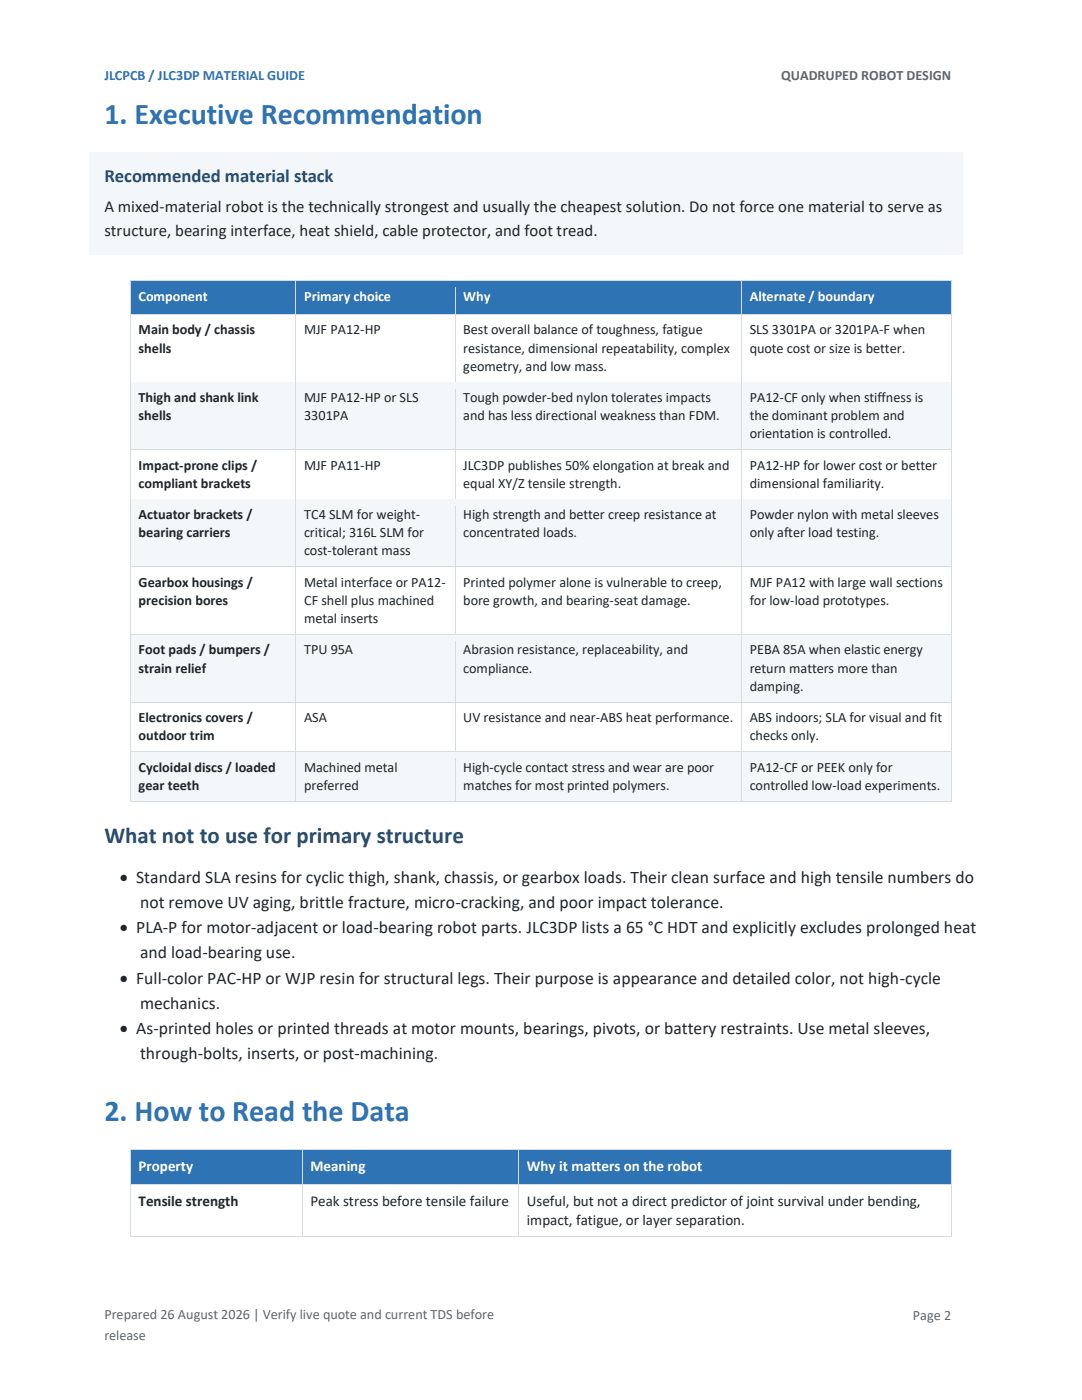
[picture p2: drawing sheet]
<svg xmlns="http://www.w3.org/2000/svg" width="216mm" height="279mm" viewBox="0 0 216 279" stroke-linecap="round" stroke-linejoin="round" font-family="sans-serif">
<defs><g id="words">
<g font-size="6" fill="#2e74b5">
<text x="20.8" y="24.7">1. Executive Recommendation</text>
<text x="20.8" y="223.6">2. How to Read the Data</text>
</g>
<text font-size="4.6" fill="#1f4d78" x="20.8" y="168.2">What not to use for primary structure</text>
<text font-size="3.7" fill="#1f4d78" x="20.8" y="36.3">Recommended material stack</text>
<g font-size="3.5" fill="#1f252b">
<text x="23.9" y="176.1">• Standard SLA resins for cyclic thigh, shank, chassis, or gearbox loads. Their clean surface and high tensile numbers do</text>
<text x="27.9" y="181.1">not remove UV aging, brittle fracture, micro-cracking, and poor impact tolerance.</text>
<text x="23.9" y="186.2">• PLA-P for motor-adjacent or load-bearing robot parts. JLC3DP lists a 65 °C HDT and explicitly excludes prolonged heat</text>
<text x="27.9" y="191.2">and load-bearing use.</text>
<text x="23.9" y="196.3">• Full-color PAC-HP or WJP resin for structural legs. Their purpose is appearance and detailed color, not high-cycle</text>
<text x="27.9" y="201.3">mechanics.</text>
<text x="23.9" y="206.4">• As-printed holes or printed threads at motor mounts, bearings, pivots, or battery restraints. Use metal sleeves,</text>
<text x="27.9" y="211.4">through-bolts, inserts, or post-machining.</text>
</g>
<g font-size="3.3" fill="#1f252b">
<text x="20.8" y="42.4">A mixed-material robot is the technically strongest and usually the cheapest solution. Do not force one material to serve as</text>
<text x="20.8" y="47.1">structure, bearing interface, heat shield, cable protector, and foot tread.</text>
</g>
<g font-size="3" fill="#fff">
<text x="27.7" y="233.6">Property</text>
<text x="61.9" y="233.6">Meaning</text>
<text x="105.1" y="233.6">Why it matters on the robot</text>
</g>
<g font-size="3" fill="#1f252b">
<text x="27.7" y="240.6">Tensile strength</text>
<text x="61.9" y="240.6">Peak stress before tensile failure</text>
<text x="105.1" y="240.6">Useful, but not a direct predictor of joint survival under bending,</text>
<text x="105.1" y="244.5">impact, fatigue, or layer separation.</text>
</g>
<text font-size="2.8" fill="#2e74b5" x="20.8" y="15.9">JLCPCB / JLC3DP MATERIAL GUIDE</text>
<g font-size="2.8" fill="#5c6770">
<text x="155.9" y="15.9">QUADRUPED ROBOT DESIGN</text>
<text x="20.8" y="263.3">Prepared 26 August 2026 | Verify live quote and current TDS before</text>
<text x="182.2" y="263.3">Page 2</text>
<text x="20.8" y="267.4">release</text>
</g>
<g font-size="2.8" fill="#fff">
<text x="27.7" y="60">Component</text>
<text x="60.7" y="60">Primary choice</text>
<text x="92.4" y="60">Why</text>
<text x="149.6" y="60">Alternate / boundary</text>
</g>
<g font-size="2.8" fill="#1f252b">
<text x="27.7" y="66.7">Main body / chassis</text>
<text x="27.7" y="70.4">shells</text>
<text x="60.7" y="66.7">MJF PA12-HP</text>
<text x="92.4" y="66.7">Best overall balance of toughness, fatigue</text>
<text x="92.4" y="70.4">resistance, dimensional repeatability, complex</text>
<text x="149.6" y="66.7">SLS 3301PA or 3201PA-F when</text>
<text x="149.6" y="70.4">quote cost or size is better.</text>
<text x="92.4" y="74">geometry, and low mass.</text>
<text x="27.7" y="80.2">Thigh and shank link</text>
<text x="27.7" y="83.9">shells</text>
<text x="60.7" y="80.2">MJF PA12-HP or SLS</text>
<text x="60.7" y="83.9">3301PA</text>
<text x="92.4" y="80.2">Tough powder-bed nylon tolerates impacts</text>
<text x="92.4" y="83.9">and has less directional weakness than FDM.</text>
<text x="149.6" y="80.2">PA12-CF only when stiffness is</text>
<text x="149.6" y="83.9">the dominant problem and</text>
<text x="149.6" y="87.5">orientation is controlled.</text>
<text x="27.7" y="93.7">Impact-prone clips /</text>
<text x="60.7" y="93.7">MJF PA11-HP</text>
<text x="92.4" y="93.7">JLC3DP publishes 50% elongation at break and</text>
<text x="149.6" y="93.7">PA12-HP for lower cost or better</text>
<text x="27.7" y="97.3">compliant brackets</text>
<text x="92.4" y="97.3">equal XY/Z tensile strength.</text>
<text x="149.6" y="97.3">dimensional familiarity.</text>
<text x="27.7" y="103.6">Actuator brackets /</text>
<text x="27.7" y="107.2">bearing carriers</text>
<text x="60.7" y="103.6">TC4 SLM for weight-</text>
<text x="60.7" y="107.2">critical; 316L SLM for</text>
<text x="92.4" y="103.6">High strength and better creep resistance at</text>
<text x="92.4" y="107.2">concentrated loads.</text>
<text x="149.6" y="103.6">Powder nylon with metal sleeves</text>
<text x="149.6" y="107.2">only after load testing.</text>
<text x="60.7" y="110.8">cost-tolerant mass</text>
<text x="27.7" y="117.1">Gearbox housings /</text>
<text x="60.7" y="117.1">Metal interface or PA12-</text>
<text x="92.4" y="117.1">Printed polymer alone is vulnerable to creep,</text>
<text x="149.6" y="117.1">MJF PA12 with large wall sections</text>
<text x="27.7" y="120.8">precision bores</text>
<text x="60.7" y="120.8">CF shell plus machined</text>
<text x="60.7" y="124.4">metal inserts</text>
<text x="92.4" y="120.8">bore growth, and bearing-seat damage.</text>
<text x="149.6" y="120.8">for low-load prototypes.</text>
<text x="27.7" y="130.6">Foot pads / bumpers /</text>
<text x="60.7" y="130.6">TPU 95A</text>
<text x="92.4" y="130.6">Abrasion resistance, replaceability, and</text>
<text x="149.6" y="130.6">PEBA 85A when elastic energy</text>
<text x="27.7" y="134.2">strain relief</text>
<text x="92.4" y="134.2">compliance.</text>
<text x="149.6" y="134.2">return matters more than</text>
<text x="149.6" y="137.9">damping.</text>
<text x="27.7" y="144.1">Electronics covers /</text>
<text x="27.7" y="147.7">outdoor trim</text>
<text x="60.7" y="144.1">ASA</text>
<text x="92.4" y="144.1">UV resistance and near-ABS heat performance.</text>
<text x="149.6" y="144.1">ABS indoors; SLA for visual and fit</text>
<text x="149.6" y="147.7">checks only.</text>
<text x="27.7" y="154">Cycloidal discs / loaded</text>
<text x="60.7" y="154">Machined metal</text>
<text x="92.4" y="154">High-cycle contact stress and wear are poor</text>
<text x="149.6" y="154">PA12-CF or PEEK only for</text>
<text x="27.7" y="157.6">gear teeth</text>
<text x="60.7" y="157.6">preferred</text>
<text x="92.4" y="157.6">matches for most printed polymers.</text>
<text x="149.6" y="157.6">controlled low-load experiments.</text>
</g>
</g></defs>
<g fill="#f3f7fa">
<path d="M17.8 30.5h174.3v20.3h-174.3z" fill-rule="evenodd"/>
<path d="M20.8 32.8h168.3v6.4h-168.3z" fill-rule="evenodd"/>
<path d="M20.8 39.2h168.3v4.7h-168.3z" fill-rule="evenodd"/>
<path d="M20.8 43.9h168.3v4.7h-168.3z" fill-rule="evenodd"/>
<path d="M17.8 30.5h174.3v2.3h-174.3z" fill-rule="evenodd"/>
<path d="M17.8 48.6h174.3v2.2h-174.3z" fill-rule="evenodd"/>
</g>
<g fill="#2e74b5">
<path d="M26.1 56.1h32.9v6.6h-32.9z" fill-rule="evenodd"/>
<path d="M27.7 57.4h29.8v4h-29.8z" fill-rule="evenodd"/>
<path d="M59.1 56.1h31.6v6.6h-31.6z" fill-rule="evenodd"/>
<path d="M60.7 57.4h28.6v4h-28.6z" fill-rule="evenodd"/>
<path d="M90.9 56.1h57v6.6h-57z" fill-rule="evenodd"/>
<path d="M92.4 57.4h54v4h-54z" fill-rule="evenodd"/>
<path d="M148.1 56.1h41.7v6.6h-41.7z" fill-rule="evenodd"/>
<path d="M149.6 57.4h38.7v4h-38.7z" fill-rule="evenodd"/>
</g>
<g fill="#d5dce2">
<path d="M26 55.9h.1v1.4h-.1z" fill-rule="evenodd"/>
<path d="M26 55.9h.1v.2h-.1z" fill-rule="evenodd"/>
</g>
<path d="M26.1 56h32.9" fill="none" stroke="#d5dce2" stroke-width=".2"/>
<path d="M26.1 56.1h32.9v1.2h-32.9z" fill-rule="evenodd" fill="#2e74b5"/>
<g fill="#d5dce2">
<path d="M59 56.1h.1v1.2h-.1z" fill-rule="evenodd"/>
<path d="M59 55.9h.1v.2h-.1z" fill-rule="evenodd"/>
</g>
<path d="M59.1 56h31.6" fill="none" stroke="#d5dce2" stroke-width=".2"/>
<path d="M59.1 56.1h31.6v1.2h-31.6z" fill-rule="evenodd" fill="#2e74b5"/>
<g fill="#d5dce2">
<path d="M90.7 56.1h.2v1.2h-.2z" fill-rule="evenodd"/>
<path d="M90.7 55.9h.2v.2h-.2z" fill-rule="evenodd"/>
</g>
<path d="M90.9 56h57" fill="none" stroke="#d5dce2" stroke-width=".2"/>
<path d="M90.9 56.1h57v1.2h-57z" fill-rule="evenodd" fill="#2e74b5"/>
<g fill="#d5dce2">
<path d="M147.9 56.1h.2v1.2h-.2z" fill-rule="evenodd"/>
<path d="M147.9 55.9h.2v.2h-.2z" fill-rule="evenodd"/>
</g>
<path d="M148.1 56h41.7" fill="none" stroke="#d5dce2" stroke-width=".2"/>
<path d="M148.1 56.1h41.7v1.2h-41.7z" fill-rule="evenodd" fill="#2e74b5"/>
<g fill="#d5dce2">
<path d="M189.8 55.9h.2v1.4h-.2z" fill-rule="evenodd"/>
<path d="M189.8 55.9h.2v.2h-.2z" fill-rule="evenodd"/>
</g>
<path d="M26 61.4h33.1v1.3h-33.1z" fill-rule="evenodd" fill="#2e74b5"/>
<path d="M26 57.3v5.4" fill="none" stroke="#d5dce2" stroke-width=".2"/>
<path d="M59.1 61.4h31.7v1.3h-31.7z" fill-rule="evenodd" fill="#2e74b5"/>
<path d="M59.1 57.3v5.4" fill="none" stroke="#d5dce2" stroke-width=".2"/>
<path d="M90.8 61.4h57.2v1.3h-57.2z" fill-rule="evenodd" fill="#2e74b5"/>
<path d="M90.8 57.3v5.4" fill="none" stroke="#d5dce2" stroke-width=".2"/>
<path d="M148 61.4h41.9v1.3h-41.9z" fill-rule="evenodd" fill="#2e74b5"/>
<path d="M148 57.3v5.4M189.9 57.3v5.4" fill="none" stroke="#d5dce2" stroke-width=".2"/>
<path d="M26 62.7h.1v1.4h-.1z" fill-rule="evenodd" fill="#d5dce2"/>
<path d="M26.1 62.7h32.9" fill="none" stroke="#d5dce2" stroke-width=".2"/>
<path d="M59 62.7h.1v1.4h-.1z" fill-rule="evenodd" fill="#d5dce2"/>
<path d="M59.1 62.7h31.6" fill="none" stroke="#d5dce2" stroke-width=".2"/>
<path d="M90.7 62.7h.2v1.4h-.2z" fill-rule="evenodd" fill="#d5dce2"/>
<path d="M90.9 62.7h57" fill="none" stroke="#d5dce2" stroke-width=".2"/>
<path d="M147.9 62.7h.2v1.4h-.2z" fill-rule="evenodd" fill="#d5dce2"/>
<path d="M148.1 62.7h41.7" fill="none" stroke="#d5dce2" stroke-width=".2"/>
<path d="M189.8 62.7h.2v1.4h-.2z" fill-rule="evenodd" fill="#d5dce2"/>
<path d="M26 64.1v12.1M59.1 64.1v12.1M90.8 64.1v12.1M148 64.1v12.1M189.9 64.1v12.1" fill="none" stroke="#d5dce2" stroke-width=".2"/>
<g fill="#f3f7fa">
<path d="M26.1 76.3h32.9v13.3h-32.9z" fill-rule="evenodd"/>
<path d="M27.7 77.6h29.8v3.6h-29.8z" fill-rule="evenodd"/>
<path d="M27.7 81.2h29.8v3.6h-29.8z" fill-rule="evenodd"/>
<path d="M59.1 76.3h31.6v13.3h-31.6z" fill-rule="evenodd"/>
<path d="M60.7 77.6h28.6v3.6h-28.6z" fill-rule="evenodd"/>
<path d="M60.7 81.2h28.6v3.6h-28.6z" fill-rule="evenodd"/>
<path d="M90.9 76.3h57v13.3h-57z" fill-rule="evenodd"/>
<path d="M92.4 77.6h54v3.6h-54z" fill-rule="evenodd"/>
<path d="M92.4 81.2h54v3.6h-54z" fill-rule="evenodd"/>
<path d="M148.1 76.3h41.7v13.3h-41.7z" fill-rule="evenodd"/>
<path d="M149.6 77.6h38.7v3.6h-38.7z" fill-rule="evenodd"/>
<path d="M149.6 81.2h38.7v3.6h-38.7z" fill-rule="evenodd"/>
<path d="M149.6 84.8h38.7v3.6h-38.7z" fill-rule="evenodd"/>
</g>
<path d="M26 76.2h.1v1.4h-.1z" fill-rule="evenodd" fill="#d5dce2"/>
<path d="M26.1 76.2h32.9" fill="none" stroke="#d5dce2" stroke-width=".2"/>
<path d="M26.1 76.3h32.9v1.3h-32.9z" fill-rule="evenodd" fill="#f3f7fa"/>
<path d="M59 76.2h.1v1.4h-.1z" fill-rule="evenodd" fill="#d5dce2"/>
<path d="M59.1 76.2h31.6" fill="none" stroke="#d5dce2" stroke-width=".2"/>
<path d="M59.1 76.3h31.6v1.3h-31.6z" fill-rule="evenodd" fill="#f3f7fa"/>
<path d="M90.7 76.2h.2v1.4h-.2z" fill-rule="evenodd" fill="#d5dce2"/>
<path d="M90.9 76.2h57" fill="none" stroke="#d5dce2" stroke-width=".2"/>
<path d="M90.9 76.3h57v1.3h-57z" fill-rule="evenodd" fill="#f3f7fa"/>
<path d="M147.9 76.2h.2v1.4h-.2z" fill-rule="evenodd" fill="#d5dce2"/>
<path d="M148.1 76.2h41.7" fill="none" stroke="#d5dce2" stroke-width=".2"/>
<path d="M148.1 76.3h41.7v1.3h-41.7z" fill-rule="evenodd" fill="#f3f7fa"/>
<path d="M189.8 76.2h.2v1.4h-.2z" fill-rule="evenodd" fill="#d5dce2"/>
<path d="M26 88.5h33.1v1.2h-33.1z" fill-rule="evenodd" fill="#f3f7fa"/>
<path d="M26 77.6v12.1" fill="none" stroke="#d5dce2" stroke-width=".2"/>
<path d="M59.1 88.5h31.7v1.2h-31.7z" fill-rule="evenodd" fill="#f3f7fa"/>
<path d="M59.1 77.6v12.1" fill="none" stroke="#d5dce2" stroke-width=".2"/>
<path d="M90.8 88.5h57.2v1.2h-57.2z" fill-rule="evenodd" fill="#f3f7fa"/>
<path d="M90.8 77.6v12.1" fill="none" stroke="#d5dce2" stroke-width=".2"/>
<path d="M148 88.5h41.9v1.2h-41.9z" fill-rule="evenodd" fill="#f3f7fa"/>
<path d="M148 77.6v12.1M189.9 77.6v12.1" fill="none" stroke="#d5dce2" stroke-width=".2"/>
<path d="M26 89.7h.1v1.4h-.1z" fill-rule="evenodd" fill="#d5dce2"/>
<path d="M26.1 89.8h32.9" fill="none" stroke="#d5dce2" stroke-width=".2"/>
<path d="M59 89.7h.1v1.4h-.1z" fill-rule="evenodd" fill="#d5dce2"/>
<path d="M59.1 89.8h31.6" fill="none" stroke="#d5dce2" stroke-width=".2"/>
<path d="M90.7 89.7h.2v1.4h-.2z" fill-rule="evenodd" fill="#d5dce2"/>
<path d="M90.9 89.8h57" fill="none" stroke="#d5dce2" stroke-width=".2"/>
<path d="M147.9 89.7h.2v1.4h-.2z" fill-rule="evenodd" fill="#d5dce2"/>
<path d="M148.1 89.8h41.7" fill="none" stroke="#d5dce2" stroke-width=".2"/>
<path d="M189.8 89.7h.2v1.4h-.2z" fill-rule="evenodd" fill="#d5dce2"/>
<path d="M26 91.1v8.4M59.1 91.1v8.4M90.8 91.1v8.4M148 91.1v8.4M189.9 91.1v8.4" fill="none" stroke="#d5dce2" stroke-width=".2"/>
<g fill="#f3f7fa">
<path d="M26.1 99.7h32.9v13.3h-32.9z" fill-rule="evenodd"/>
<path d="M27.7 100.9h29.8v3.7h-29.8z" fill-rule="evenodd"/>
<path d="M27.7 104.6h29.8v3.6h-29.8z" fill-rule="evenodd"/>
<path d="M59.1 99.7h31.6v13.3h-31.6z" fill-rule="evenodd"/>
<path d="M60.7 100.9h28.6v3.7h-28.6z" fill-rule="evenodd"/>
<path d="M60.7 104.6h28.6v3.6h-28.6z" fill-rule="evenodd"/>
<path d="M60.7 108.2h28.6v3.6h-28.6z" fill-rule="evenodd"/>
<path d="M90.9 99.7h57v13.3h-57z" fill-rule="evenodd"/>
<path d="M92.4 100.9h54v3.7h-54z" fill-rule="evenodd"/>
<path d="M92.4 104.6h54v3.6h-54z" fill-rule="evenodd"/>
<path d="M148.1 99.7h41.7v13.3h-41.7z" fill-rule="evenodd"/>
<path d="M149.6 100.9h38.7v3.7h-38.7z" fill-rule="evenodd"/>
<path d="M149.6 104.6h38.7v3.6h-38.7z" fill-rule="evenodd"/>
</g>
<path d="M26 99.5h.1v1.4h-.1z" fill-rule="evenodd" fill="#d5dce2"/>
<path d="M26.1 99.6h32.9" fill="none" stroke="#d5dce2" stroke-width=".2"/>
<path d="M26.1 99.7h32.9v1.2h-32.9z" fill-rule="evenodd" fill="#f3f7fa"/>
<path d="M59 99.5h.1v1.4h-.1z" fill-rule="evenodd" fill="#d5dce2"/>
<path d="M59.1 99.6h31.6" fill="none" stroke="#d5dce2" stroke-width=".2"/>
<path d="M59.1 99.7h31.6v1.2h-31.6z" fill-rule="evenodd" fill="#f3f7fa"/>
<path d="M90.7 99.5h.2v1.4h-.2z" fill-rule="evenodd" fill="#d5dce2"/>
<path d="M90.9 99.6h57" fill="none" stroke="#d5dce2" stroke-width=".2"/>
<path d="M90.9 99.7h57v1.2h-57z" fill-rule="evenodd" fill="#f3f7fa"/>
<path d="M147.9 99.5h.2v1.4h-.2z" fill-rule="evenodd" fill="#d5dce2"/>
<path d="M148.1 99.6h41.7" fill="none" stroke="#d5dce2" stroke-width=".2"/>
<path d="M148.1 99.7h41.7v1.2h-41.7z" fill-rule="evenodd" fill="#f3f7fa"/>
<path d="M189.8 99.5h.2v1.4h-.2z" fill-rule="evenodd" fill="#d5dce2"/>
<path d="M26 111.8h33.1v1.2h-33.1z" fill-rule="evenodd" fill="#f3f7fa"/>
<path d="M26 100.9v12.1" fill="none" stroke="#d5dce2" stroke-width=".2"/>
<path d="M59.1 111.8h31.7v1.2h-31.7z" fill-rule="evenodd" fill="#f3f7fa"/>
<path d="M59.1 100.9v12.1" fill="none" stroke="#d5dce2" stroke-width=".2"/>
<path d="M90.8 111.8h57.2v1.2h-57.2z" fill-rule="evenodd" fill="#f3f7fa"/>
<path d="M90.8 100.9v12.1" fill="none" stroke="#d5dce2" stroke-width=".2"/>
<path d="M148 111.8h41.9v1.2h-41.9z" fill-rule="evenodd" fill="#f3f7fa"/>
<path d="M148 100.9v12.1M189.9 100.9v12.1" fill="none" stroke="#d5dce2" stroke-width=".2"/>
<path d="M26 113h.1v1.4h-.1z" fill-rule="evenodd" fill="#d5dce2"/>
<path d="M26.1 113.1h32.9" fill="none" stroke="#d5dce2" stroke-width=".2"/>
<path d="M59 113h.1v1.4h-.1z" fill-rule="evenodd" fill="#d5dce2"/>
<path d="M59.1 113.1h31.6" fill="none" stroke="#d5dce2" stroke-width=".2"/>
<path d="M90.7 113h.2v1.4h-.2z" fill-rule="evenodd" fill="#d5dce2"/>
<path d="M90.9 113.1h57" fill="none" stroke="#d5dce2" stroke-width=".2"/>
<path d="M147.9 113h.2v1.4h-.2z" fill-rule="evenodd" fill="#d5dce2"/>
<path d="M148.1 113.1h41.7" fill="none" stroke="#d5dce2" stroke-width=".2"/>
<path d="M189.8 113h.2v1.4h-.2z" fill-rule="evenodd" fill="#d5dce2"/>
<path d="M26 114.4v12.2M59.1 114.4v12.2M90.8 114.4v12.2M148 114.4v12.2M189.9 114.4v12.2" fill="none" stroke="#d5dce2" stroke-width=".2"/>
<g fill="#f3f7fa">
<path d="M26.1 126.7h32.9v13.3h-32.9z" fill-rule="evenodd"/>
<path d="M27.7 127.9h29.8v3.6h-29.8z" fill-rule="evenodd"/>
<path d="M27.7 131.5h29.8v3.7h-29.8z" fill-rule="evenodd"/>
<path d="M59.1 126.7h31.6v13.3h-31.6z" fill-rule="evenodd"/>
<path d="M60.7 127.9h28.6v3.6h-28.6z" fill-rule="evenodd"/>
<path d="M90.9 126.7h57v13.3h-57z" fill-rule="evenodd"/>
<path d="M92.4 127.9h54v3.6h-54z" fill-rule="evenodd"/>
<path d="M92.4 131.5h54v3.7h-54z" fill-rule="evenodd"/>
<path d="M148.1 126.7h41.7v13.3h-41.7z" fill-rule="evenodd"/>
<path d="M149.6 127.9h38.7v3.6h-38.7z" fill-rule="evenodd"/>
<path d="M149.6 131.5h38.7v3.7h-38.7z" fill-rule="evenodd"/>
<path d="M149.6 135.2h38.7v3.6h-38.7z" fill-rule="evenodd"/>
</g>
<path d="M26 126.6h.1v1.3h-.1z" fill-rule="evenodd" fill="#d5dce2"/>
<path d="M26.1 126.6h32.9" fill="none" stroke="#d5dce2" stroke-width=".2"/>
<path d="M26.1 126.7h32.9v1.2h-32.9z" fill-rule="evenodd" fill="#f3f7fa"/>
<path d="M59 126.6h.1v1.3h-.1z" fill-rule="evenodd" fill="#d5dce2"/>
<path d="M59.1 126.6h31.6" fill="none" stroke="#d5dce2" stroke-width=".2"/>
<path d="M59.1 126.7h31.6v1.2h-31.6z" fill-rule="evenodd" fill="#f3f7fa"/>
<path d="M90.7 126.6h.2v1.3h-.2z" fill-rule="evenodd" fill="#d5dce2"/>
<path d="M90.9 126.6h57" fill="none" stroke="#d5dce2" stroke-width=".2"/>
<path d="M90.9 126.7h57v1.2h-57z" fill-rule="evenodd" fill="#f3f7fa"/>
<path d="M147.9 126.6h.2v1.3h-.2z" fill-rule="evenodd" fill="#d5dce2"/>
<path d="M148.1 126.6h41.7" fill="none" stroke="#d5dce2" stroke-width=".2"/>
<path d="M148.1 126.7h41.7v1.2h-41.7z" fill-rule="evenodd" fill="#f3f7fa"/>
<path d="M189.8 126.6h.2v1.3h-.2z" fill-rule="evenodd" fill="#d5dce2"/>
<path d="M26 138.8h33.1v1.3h-33.1z" fill-rule="evenodd" fill="#f3f7fa"/>
<path d="M26 127.9v12.2" fill="none" stroke="#d5dce2" stroke-width=".2"/>
<path d="M59.1 138.8h31.7v1.3h-31.7z" fill-rule="evenodd" fill="#f3f7fa"/>
<path d="M59.1 127.9v12.2" fill="none" stroke="#d5dce2" stroke-width=".2"/>
<path d="M90.8 138.8h57.2v1.3h-57.2z" fill-rule="evenodd" fill="#f3f7fa"/>
<path d="M90.8 127.9v12.2" fill="none" stroke="#d5dce2" stroke-width=".2"/>
<path d="M148 138.8h41.9v1.3h-41.9z" fill-rule="evenodd" fill="#f3f7fa"/>
<path d="M148 127.9v12.2M189.9 127.9v12.2" fill="none" stroke="#d5dce2" stroke-width=".2"/>
<path d="M26 140.1h.1v1.4h-.1z" fill-rule="evenodd" fill="#d5dce2"/>
<path d="M26.1 140.1h32.9" fill="none" stroke="#d5dce2" stroke-width=".2"/>
<path d="M59 140.1h.1v1.4h-.1z" fill-rule="evenodd" fill="#d5dce2"/>
<path d="M59.1 140.1h31.6" fill="none" stroke="#d5dce2" stroke-width=".2"/>
<path d="M90.7 140.1h.2v1.4h-.2z" fill-rule="evenodd" fill="#d5dce2"/>
<path d="M90.9 140.1h57" fill="none" stroke="#d5dce2" stroke-width=".2"/>
<path d="M147.9 140.1h.2v1.4h-.2z" fill-rule="evenodd" fill="#d5dce2"/>
<path d="M148.1 140.1h41.7" fill="none" stroke="#d5dce2" stroke-width=".2"/>
<path d="M189.8 140.1h.2v1.4h-.2z" fill-rule="evenodd" fill="#d5dce2"/>
<path d="M26 141.5v8.4M59.1 141.5v8.4M90.8 141.5v8.4M148 141.5v8.4M189.9 141.5v8.4" fill="none" stroke="#d5dce2" stroke-width=".2"/>
<g fill="#f3f7fa">
<path d="M26.1 150.1h32.9v9.7h-32.9z" fill-rule="evenodd"/>
<path d="M27.7 151.3h29.8v3.7h-29.8z" fill-rule="evenodd"/>
<path d="M27.7 155h29.8v3.6h-29.8z" fill-rule="evenodd"/>
<path d="M59.1 150.1h31.6v9.7h-31.6z" fill-rule="evenodd"/>
<path d="M60.7 151.3h28.6v3.7h-28.6z" fill-rule="evenodd"/>
<path d="M60.7 155h28.6v3.6h-28.6z" fill-rule="evenodd"/>
<path d="M90.9 150.1h57v9.7h-57z" fill-rule="evenodd"/>
<path d="M92.4 151.3h54v3.7h-54z" fill-rule="evenodd"/>
<path d="M92.4 155h54v3.6h-54z" fill-rule="evenodd"/>
<path d="M148.1 150.1h41.7v9.7h-41.7z" fill-rule="evenodd"/>
<path d="M149.6 151.3h38.7v3.7h-38.7z" fill-rule="evenodd"/>
<path d="M149.6 155h38.7v3.6h-38.7z" fill-rule="evenodd"/>
</g>
<path d="M26 149.9h.1v1.4h-.1z" fill-rule="evenodd" fill="#d5dce2"/>
<path d="M26.1 150h32.9" fill="none" stroke="#d5dce2" stroke-width=".2"/>
<path d="M26.1 150.1h32.9v1.2h-32.9z" fill-rule="evenodd" fill="#f3f7fa"/>
<path d="M59 149.9h.1v1.4h-.1z" fill-rule="evenodd" fill="#d5dce2"/>
<path d="M59.1 150h31.6" fill="none" stroke="#d5dce2" stroke-width=".2"/>
<path d="M59.1 150.1h31.6v1.2h-31.6z" fill-rule="evenodd" fill="#f3f7fa"/>
<path d="M90.7 149.9h.2v1.4h-.2z" fill-rule="evenodd" fill="#d5dce2"/>
<path d="M90.9 150h57" fill="none" stroke="#d5dce2" stroke-width=".2"/>
<path d="M90.9 150.1h57v1.2h-57z" fill-rule="evenodd" fill="#f3f7fa"/>
<path d="M147.9 149.9h.2v1.4h-.2z" fill-rule="evenodd" fill="#d5dce2"/>
<path d="M148.1 150h41.7" fill="none" stroke="#d5dce2" stroke-width=".2"/>
<path d="M148.1 150.1h41.7v1.2h-41.7z" fill-rule="evenodd" fill="#f3f7fa"/>
<path d="M189.8 149.9h.2v1.4h-.2z" fill-rule="evenodd" fill="#d5dce2"/>
<path d="M26 158.6h33.1v1.2h-33.1z" fill-rule="evenodd" fill="#f3f7fa"/>
<path d="M26 151.3v8.5" fill="none" stroke="#d5dce2" stroke-width=".2"/>
<g fill="#d5dce2">
<path d="M26 159.8h.1v.2h-.1z" fill-rule="evenodd"/>
<path d="M26 159.8h.1v.2h-.1z" fill-rule="evenodd"/>
</g>
<path d="M26.1 159.9h32.9" fill="none" stroke="#d5dce2" stroke-width=".2"/>
<path d="M59.1 158.6h31.7v1.2h-31.7z" fill-rule="evenodd" fill="#f3f7fa"/>
<path d="M59.1 151.3v8.5" fill="none" stroke="#d5dce2" stroke-width=".2"/>
<path d="M59 159.8h.1v.2h-.1z" fill-rule="evenodd" fill="#d5dce2"/>
<path d="M59.1 159.9h31.6" fill="none" stroke="#d5dce2" stroke-width=".2"/>
<path d="M90.8 158.6h57.2v1.2h-57.2z" fill-rule="evenodd" fill="#f3f7fa"/>
<path d="M90.8 151.3v8.5" fill="none" stroke="#d5dce2" stroke-width=".2"/>
<path d="M90.7 159.8h.2v.2h-.2z" fill-rule="evenodd" fill="#d5dce2"/>
<path d="M90.9 159.9h57" fill="none" stroke="#d5dce2" stroke-width=".2"/>
<path d="M148 158.6h41.9v1.2h-41.9z" fill-rule="evenodd" fill="#f3f7fa"/>
<path d="M148 151.3v8.5" fill="none" stroke="#d5dce2" stroke-width=".2"/>
<path d="M147.9 159.8h.2v.2h-.2z" fill-rule="evenodd" fill="#d5dce2"/>
<path d="M148.1 159.9h41.7M189.9 151.3v8.5" fill="none" stroke="#d5dce2" stroke-width=".2"/>
<g fill="#d5dce2">
<path d="M189.8 159.8h.2v.2h-.2z" fill-rule="evenodd"/>
<path d="M189.8 159.8h.2v.2h-.2z" fill-rule="evenodd"/>
</g>
<g fill="#2e74b5">
<path d="M26.1 229.5h34.1v6.8h-34.1z" fill-rule="evenodd"/>
<path d="M27.7 230.8h31.1v4.3h-31.1z" fill-rule="evenodd"/>
<path d="M60.4 229.5h43v6.8h-43z" fill-rule="evenodd"/>
<path d="M61.9 230.8h40v4.3h-40z" fill-rule="evenodd"/>
<path d="M103.6 229.5h86.2v6.8h-86.2z" fill-rule="evenodd"/>
<path d="M105.1 230.8h83.2v4.3h-83.2z" fill-rule="evenodd"/>
</g>
<g fill="#d5dce2">
<path d="M26 229.4h.1v1.4h-.1z" fill-rule="evenodd"/>
<path d="M26 229.4h.1v.1h-.1z" fill-rule="evenodd"/>
</g>
<path d="M26.1 229.4h34.1" fill="none" stroke="#d5dce2" stroke-width=".2"/>
<path d="M26.1 229.5h34.1v1.3h-34.1z" fill-rule="evenodd" fill="#2e74b5"/>
<g fill="#d5dce2">
<path d="M60.2 229.5h.2v1.3h-.2z" fill-rule="evenodd"/>
<path d="M60.2 229.4h.2v.1h-.2z" fill-rule="evenodd"/>
</g>
<path d="M60.4 229.4h43" fill="none" stroke="#d5dce2" stroke-width=".2"/>
<path d="M60.4 229.5h43v1.3h-43z" fill-rule="evenodd" fill="#2e74b5"/>
<g fill="#d5dce2">
<path d="M103.4 229.5h.2v1.3h-.2z" fill-rule="evenodd"/>
<path d="M103.4 229.4h.2v.1h-.2z" fill-rule="evenodd"/>
</g>
<path d="M103.6 229.4h86.2" fill="none" stroke="#d5dce2" stroke-width=".2"/>
<path d="M103.6 229.5h86.2v1.3h-86.2z" fill-rule="evenodd" fill="#2e74b5"/>
<g fill="#d5dce2">
<path d="M189.8 229.4h.2v1.4h-.2z" fill-rule="evenodd"/>
<path d="M189.8 229.4h.2v.1h-.2z" fill-rule="evenodd"/>
</g>
<path d="M26 235.1h34.3v1.2h-34.3z" fill-rule="evenodd" fill="#2e74b5"/>
<path d="M26 230.8v5.5" fill="none" stroke="#d5dce2" stroke-width=".2"/>
<path d="M60.3 235.1h43.2v1.2h-43.2z" fill-rule="evenodd" fill="#2e74b5"/>
<path d="M60.3 230.8v5.5" fill="none" stroke="#d5dce2" stroke-width=".2"/>
<path d="M103.5 235.1h86.4v1.2h-86.4z" fill-rule="evenodd" fill="#2e74b5"/>
<path d="M103.5 230.8v5.5M189.9 230.8v5.5" fill="none" stroke="#d5dce2" stroke-width=".2"/>
<path d="M26 236.3h.1v1.4h-.1z" fill-rule="evenodd" fill="#d5dce2"/>
<path d="M26.1 236.4h34.1" fill="none" stroke="#d5dce2" stroke-width=".2"/>
<path d="M60.2 236.3h.2v1.4h-.2z" fill-rule="evenodd" fill="#d5dce2"/>
<path d="M60.4 236.4h43" fill="none" stroke="#d5dce2" stroke-width=".2"/>
<path d="M103.4 236.3h.2v1.4h-.2z" fill-rule="evenodd" fill="#d5dce2"/>
<path d="M103.6 236.4h86.2" fill="none" stroke="#d5dce2" stroke-width=".2"/>
<path d="M189.8 236.3h.2v1.4h-.2z" fill-rule="evenodd" fill="#d5dce2"/>
<path d="M26 237.7v9" fill="none" stroke="#d5dce2" stroke-width=".2"/>
<g fill="#d5dce2">
<path d="M26 246.7h.1v.1h-.1z" fill-rule="evenodd"/>
<path d="M26 246.7h.1v.1h-.1z" fill-rule="evenodd"/>
</g>
<path d="M60.3 237.7v9M26.1 246.8h34.1" fill="none" stroke="#d5dce2" stroke-width=".2"/>
<path d="M60.2 246.7h.2v.1h-.2z" fill-rule="evenodd" fill="#d5dce2"/>
<path d="M103.5 237.7v9M60.4 246.8h43" fill="none" stroke="#d5dce2" stroke-width=".2"/>
<path d="M103.4 246.7h.2v.1h-.2z" fill-rule="evenodd" fill="#d5dce2"/>
<path d="M189.9 237.7v9M103.6 246.8h86.2" fill="none" stroke="#d5dce2" stroke-width=".2"/>
<g fill="#d5dce2">
<path d="M189.8 246.7h.2v.1h-.2z" fill-rule="evenodd"/>
<path d="M189.8 246.7h.2v.1h-.2z" fill-rule="evenodd"/>
</g>
<use href="#words"/>
</svg>
